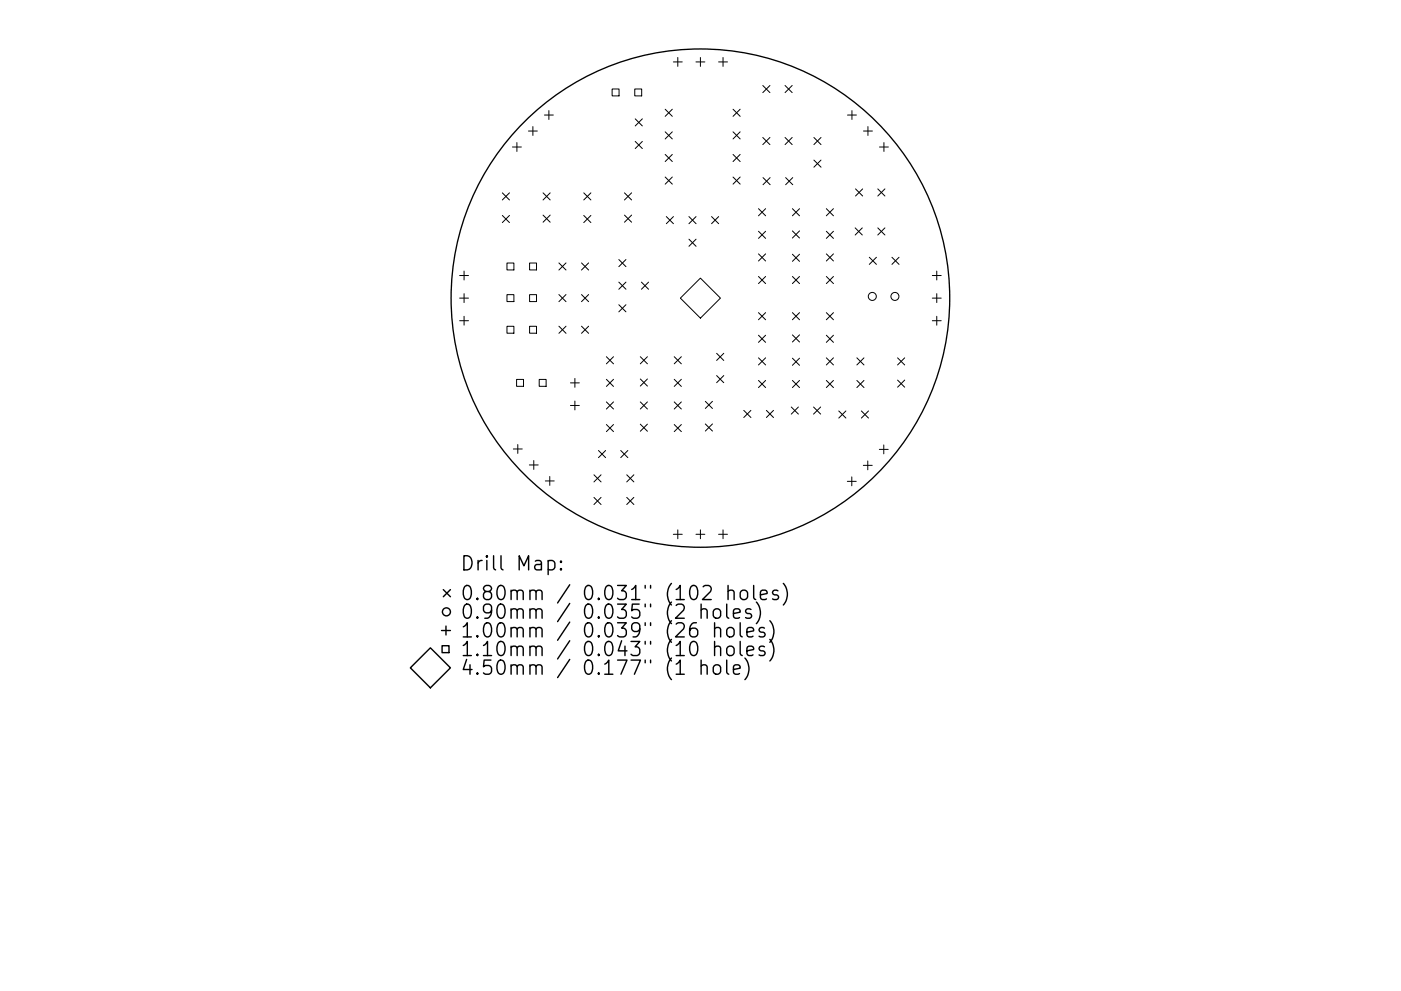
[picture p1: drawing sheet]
<svg xmlns="http://www.w3.org/2000/svg" width="297mm" height="210mm" viewBox="0 0 297 210" stroke-linecap="round" stroke-linejoin="round" font-family="sans-serif">
<defs><g id="words">
<g font-size="4.2">
<text x="97.5" y="121.1">Drill Map:</text>
<text x="97.5" y="127.4">0.80mm / 0.031&quot; (102 holes)</text>
<text x="97.5" y="131.3">0.90mm / 0.035&quot; (2 holes)</text>
<text x="97.5" y="135.3">1.00mm / 0.039&quot; (26 holes)</text>
<text x="97.5" y="139.2">1.10mm / 0.043&quot; (10 holes)</text>
<text x="97.5" y="143.2">4.50mm / 0.177&quot; (1 hole)</text>
</g>
</g></defs>
<circle cx="148.5" cy="63.3" r="52.9" fill="none" stroke="#000" stroke-width=".28"/>
<g fill="none" stroke="#000" stroke-width=".21">
<path d="M129.8 18.9h1.5v1.4h-1.5zM134.6 18.9h1.4v1.4h-1.4zM142.8 13.1h1.8M143.7 12.2v1.9M147.6 13.1h1.8M148.5 12.2v1.9M152.4 13.1h1.8M153.3 12.2v1.9M161.7 18.1l1.5 1.5M163.2 18.1l-1.5 1.5M166.4 18.1l1.6 1.5M168 18.1l-1.6 1.5"/>
<path d="M108.6 31.2h1.9M109.6 30.2v1.9M112 27.8h1.9M113 26.9v1.8M115.4 24.4h1.9M116.4 23.5v1.9M134.7 25.2l1.5 1.5M134.7 30l1.5 1.5M136.2 30l-1.5 1.5M136.2 25.2l-1.5 1.5M141 23.2l1.5 1.5M141 28l1.5 1.5"/>
<path d="M141 32.8l1.5 1.5M141 37.6l1.5 1.5M142.5 23.2l-1.5 1.5M142.5 28l-1.5 1.5M142.5 32.8l-1.5 1.5M142.5 37.6l-1.5 1.5M155.4 37.6l1.5 1.5M155.4 23.2l1.5 1.5M155.4 28l1.5 1.5M155.4 32.8l1.5 1.5M156.9 23.2l-1.5 1.5M156.9 28l-1.5 1.5"/>
<path d="M156.9 32.8l-1.5 1.5M156.9 37.6l-1.5 1.5M161.7 29.2l1.5 1.5M161.8 37.7l1.5 1.5M163.2 29.2l-1.5 1.5M163.3 37.7l-1.5 1.5M166.4 29.2l1.6 1.5M166.6 37.7l1.5 1.5M168 29.2l-1.6 1.5M168.1 37.7l-1.5 1.5M172.6 29.2l1.5 1.5M172.6 34l1.5 1.5"/>
<path d="M174.1 29.2l-1.5 1.5M174.1 34l-1.5 1.5M179.7 24.4h1.9M180.6 23.5v1.9M183.1 27.8h1.9M184 26.9v1.8M186.5 31.2h1.9M187.4 30.2v1.9M97.4 58.5h1.9M98.4 57.5v1.9M106.5 40.9l1.5 1.5M106.5 45.7l1.5 1.5"/>
<path d="M107.5 55.8h1.5v1.5h-1.5zM108 40.9l-1.5 1.5M108 45.7l-1.5 1.5M112.3 55.8h1.5v1.5h-1.5zM115.1 40.9l1.5 1.5M115.1 45.6l1.5 1.5M116.6 40.9l-1.5 1.5M116.6 45.6l-1.5 1.5M118.5 55.8l1.5 1.5M120 55.8l-1.5 1.5M123.3 55.8l1.5 1.5M123.8 40.9l1.5 1.5"/>
<path d="M123.8 45.7l1.5 1.5M124.8 55.8l-1.5 1.5M125.3 40.9l-1.5 1.5M125.3 45.7l-1.5 1.5M131.2 55.1l1.5 1.5M131.2 59.9l1.5 1.5M132.4 40.9l1.5 1.5M132.4 45.6l1.5 1.5M132.7 55.1l-1.5 1.5M132.7 59.9l-1.5 1.5M133.9 40.9l-1.5 1.5M133.9 45.6l-1.5 1.5"/>
<path d="M136 59.9l1.5 1.5M137.5 59.9l-1.5 1.5M141.3 46l1.5 1.5M142.8 46l-1.5 1.5M146.1 50.7l1.5 1.6M146.1 46l1.5 1.5M147.6 46l-1.5 1.5M147.6 50.7l-1.5 1.6M150.9 46l1.5 1.5M152.4 46l-1.5 1.5M160.8 44.3l1.5 1.5M160.8 49.1l1.5 1.5"/>
<path d="M160.8 53.9l1.5 1.5M160.8 58.7l1.5 1.5M162.3 44.3l-1.5 1.5M162.3 49.1l-1.5 1.5M162.3 53.9l-1.5 1.5M162.3 58.7l-1.5 1.5M168 44.3l1.5 1.5M168 49l1.5 1.5M168 53.9l1.5 1.5M168 58.7l1.5 1.5M169.5 44.3l-1.5 1.5M169.5 49l-1.5 1.5"/>
<path d="M169.5 58.7l-1.5 1.5M169.5 53.9l-1.5 1.5M175.2 44.3l1.5 1.5M175.2 49.1l1.5 1.5M175.2 53.9l1.5 1.5M175.2 58.7l1.5 1.5M176.7 44.3l-1.5 1.5M176.7 49.1l-1.5 1.5M176.7 53.9l-1.5 1.5M176.7 58.7l-1.5 1.5M181.3 48.3l1.5 1.6M181.4 40.1l1.5 1.5"/>
<path d="M182.8 48.3l-1.5 1.6M182.9 40.1l-1.5 1.5M184.3 54.6l1.5 1.5M185.8 54.6l-1.5 1.5M186.1 48.3l1.5 1.6M186.1 40.1l1.5 1.5M187.6 48.3l-1.5 1.6M187.6 40.1l-1.5 1.5M189.1 54.6l1.5 1.5M190.6 54.6l-1.5 1.5M197.7 58.5h1.9M198.6 57.5v1.9"/>
<path d="M97.4 63.3h1.9M97.4 68h1.9M98.4 62.3v1.9M98.4 67.1v1.9M107.5 69.2h1.5v1.5h-1.5zM107.5 62.5h1.5v1.5h-1.5zM112.3 69.2h1.5v1.5h-1.5zM112.3 62.5h1.5v1.5h-1.5zM118.5 69.2l1.5 1.5M118.5 62.5l1.5 1.5M120 69.2l-1.5 1.5M120 62.5l-1.5 1.5"/>
<path d="M123.3 62.5l1.5 1.5M123.3 69.2l1.5 1.5M124.8 69.2l-1.5 1.5M124.8 62.5l-1.5 1.5M128.6 75.7l1.5 1.5M130.1 75.7l-1.5 1.5M131.2 64.7l1.5 1.5M132.7 64.7l-1.5 1.5M135.8 75.7l1.5 1.5M137.3 75.7l-1.5 1.5M143 75.7l1.5 1.5M144.3 63.3l4.2-4.3 4.2 4.3-4.2 4.2z"/>
<path d="M144.5 75.7l-1.5 1.5M151.9 75l1.6 1.5M151.9 79.7l1.6 1.5M153.5 75l-1.6 1.5M153.5 79.7l-1.6 1.5M160.8 66.3l1.5 1.5M160.8 71.1l1.5 1.5M160.8 75.9l1.5 1.5M162.3 66.3l-1.5 1.5M162.3 71.1l-1.5 1.5M162.3 75.9l-1.5 1.5M168 76l1.5 1.5"/>
<path d="M168 66.3l1.5 1.5M168 71.1l1.5 1.5M169.5 76l-1.5 1.5M169.5 66.3l-1.5 1.5M169.5 71.1l-1.5 1.5M175.2 66.3l1.5 1.5M175.2 71.1l1.5 1.5M175.2 75.9l1.5 1.5M176.7 66.3l-1.5 1.5M176.7 71.1l-1.5 1.5M176.7 75.9l-1.5 1.5M181.7 75.9l1.5 1.5"/>
<path d="M183.2 75.9l-1.5 1.5M190.3 75.9l1.5 1.5M191.8 75.9l-1.5 1.5M197.7 63.3h1.9M197.7 68h1.9M198.6 62.3v1.9M198.6 67.1v1.9M108.8 95.3h1.9M109.5 80.5h1.5v1.5h-1.5zM109.8 94.3v1.9M112.2 98.6h1.9M113.2 97.7v1.9"/>
<path d="M114.3 80.5h1.5v1.5h-1.5zM120.9 81.2h1.9M120.9 86h1.9M121.9 80.3v1.9M121.9 85.1v1.9M126.9 95.6l1.5 1.5M128.4 95.6l-1.5 1.5M128.6 80.5l1.5 1.5M128.6 85.3l1.5 1.5M128.6 90.1l1.5 1.5M130.1 80.5l-1.5 1.5M130.1 85.3l-1.5 1.5"/>
<path d="M130.1 90.1l-1.5 1.5M131.6 95.6l1.5 1.5M133.1 95.6l-1.5 1.5M135.8 80.4l1.5 1.5M135.8 85.3l1.5 1.5M135.8 90l1.5 1.5M137.3 80.4l-1.5 1.5M137.3 85.3l-1.5 1.5M137.3 90l-1.5 1.5M143 80.5l1.5 1.5M143 85.3l1.5 1.5M143 90.1l1.5 1.5"/>
<path d="M144.5 80.5l-1.5 1.5M144.5 85.3l-1.5 1.5M144.5 90.1l-1.5 1.5M149.5 85.2l1.6 1.5M149.5 89.9l1.6 1.6M151.1 85.2l-1.6 1.5M151.1 89.9l-1.6 1.6M157.7 87.1l1.5 1.5M159.2 87.1l-1.5 1.5M160.8 80.7l1.5 1.5M162.3 80.7l-1.5 1.5M162.5 87.1l1.5 1.5"/>
<path d="M164 87.1l-1.5 1.5M167.8 86.4l1.5 1.5M168 80.7l1.5 1.5M169.3 86.4l-1.5 1.5M169.5 80.7l-1.5 1.5M172.5 86.4l1.5 1.5M174 86.4l-1.5 1.5M175.2 80.7l1.5 1.5M176.7 80.7l-1.5 1.5M177.8 87.2l1.5 1.5M179.3 87.2l-1.5 1.5M181.7 80.7l1.5 1.5"/>
<path d="M182.6 87.2l1.5 1.5M183 98.7h1.9M183.2 80.7l-1.5 1.5M184 97.8v1.9M184.1 87.2l-1.5 1.5M186.4 95.3h1.9M187.4 94.4v1.9M190.3 80.6l1.5 1.6M191.8 80.6l-1.5 1.6M115.6 102h1.9M116.6 101.1v1.9M125.9 100.7l1.5 1.5"/>
<path d="M125.9 105.5l1.5 1.5M127.4 100.7l-1.5 1.5M127.4 105.5l-1.5 1.5M132.9 100.7l1.5 1.5M132.9 105.5l1.5 1.5M134.4 100.7l-1.5 1.5M134.4 105.5l-1.5 1.5M142.8 113.4h1.8M143.7 112.4v1.9M147.6 113.4h1.8M148.5 112.4v1.9M152.4 113.4h1.8"/>
<path d="M153.3 112.4v1.9M179.7 102.1h1.8M180.6 101.2v1.9"/>
<circle cx="184.9" cy="62.9" r=".85"/>
<circle cx="189.7" cy="62.9" r=".85"/>
</g>
<g fill="none" stroke="#000" stroke-width=".3">
<path d="M116.2 119.1l.9-.2 .5 .6v.8l-.2 .5-.3 .1-.9-.1M118.9 119.1l.2 .1-.2 .1-.1-.1 .1-.1v.2M93.6 133.8h1.9M93.7 137h1.5v1.5h-1.5zM94 125.1l1.5 1.5M94.6 132.8v1.9M95.5 125.1l-1.5 1.5M118.9 120.6l.2 .2-.2 .1-.1-.1 .1-.2v.3M148.6 129.5a.74 .74 0 0 1 1.3 .1v1.6M148.6 128.2v3M151.4 129.5a.81 .81 0 0 1 .8-.3 .81 .81 0 0 1 .6 .5v.9a.81 .81 0 0 1-.8 .6 .81 .81 0 0 1-.8-.6v-.9zM151.5 133.4a.74 .74 0 0 1 1.3 .2v1.5"/>
<path d="M151.5 137.4a.74 .74 0 0 1 1.3 .1v1.6M151.5 132.1v3M151.5 136.1v3M154.1 128.2v2.5l.4 .5M154.2 133.4a.81 .81 0 0 1 .8-.3 .81 .81 0 0 1 .6 .6v.9a.81 .81 0 0 1-.7 .6 .81 .81 0 0 1-.8-.6v-.9zM154.4 125.5a.74 .74 0 0 1 1.2 .1v1.6M154.4 137.2a.81 .81 0 0 1 1.2 .5v.8a.81 .81 0 0 1-.7 .6 .81 .81 0 0 1-.8-.6v-.8zM154.4 124.2v3M155.5 130.2l1.4-.3-.1-.6-.9-.1-.4 .4v1.1l.1 .3 .3 .2 .9-.2M156.9 132.1v2.6l.5 .4M156.9 136.1v2.6l.5 .4M157.1 125.5a.81 .81 0 0 1 .8-.3 .81 .81 0 0 1 .6 .6v.8a.81 .81 0 0 1-.8 .6 .81 .81 0 0 1-.8-.6v-.8z"/>
<path d="M157.9 139.6a3.4 3.4 0 0 1 0 4.6M158.4 134.1l1.4-.3-.2-.5-.8-.2-.4 .5v1.1l.1 .3 .3 .1 .8-.1M158.4 138.1l1.4-.3-.2-.6-.8-.1-.4 .4v1.2l.1 .2 .3 .2 .8-.2M159.2 129.3l-.7-.1-.4 .4 .1 .4 1 .3 .2 .3-.2 .4-.3 .2-.8-.2M159.8 124.2v2.6l.4 .4M160.4 127.7a3.4 3.4 0 0 1 0 4.6M161.2 126.2l1.4-.3-.1-.5-.9-.2-.4 .4v1.2l.2 .3 .2 .1 .9-.1M162.1 133.3l-.7-.2-.5 .5 .2 .4 1 .3 .1 .3-.1 .4-.3 .1-.9-.1M162.1 137.2l-.7-.1-.5 .4 .2 .4 1 .3 .1 .3-.1 .4-.3 .2-.9-.2M163.2 131.7a3.4 3.4 0 0 1 0 4.6M163.2 135.7a3.4 3.4 0 0 1 0 4.5M164.9 125.4l-.7-.2-.4 .4 .1 .5 1 .3 .2 .2-.2 .5-.3 .1-.8-.1"/>
<path d="M166.1 123.8a3.4 3.4 0 0 1 0 4.6M87 141.7l4.3-4.3 4.2 4.3-4.2 4.2zM143.4 143h1.7M148.6 141.3a.74 .74 0 0 1 1.3 .2v1.5M148.6 140v3M151.4 141.3a.81 .81 0 0 1 .8-.3 .81 .81 0 0 1 .6 .6v.9a.81 .81 0 0 1-.8 .6 .81 .81 0 0 1-.8-.6v-.9zM154.1 140v2.6l.4 .4M155.5 142l1.4-.2-.1-.6-.9-.2-.4 .5v1.1l.1 .3 .3 .1 .9-.1"/>
<circle cx="94.6" cy="129.8" r=".85"/>
</g>
<use href="#words"/>
</svg>
